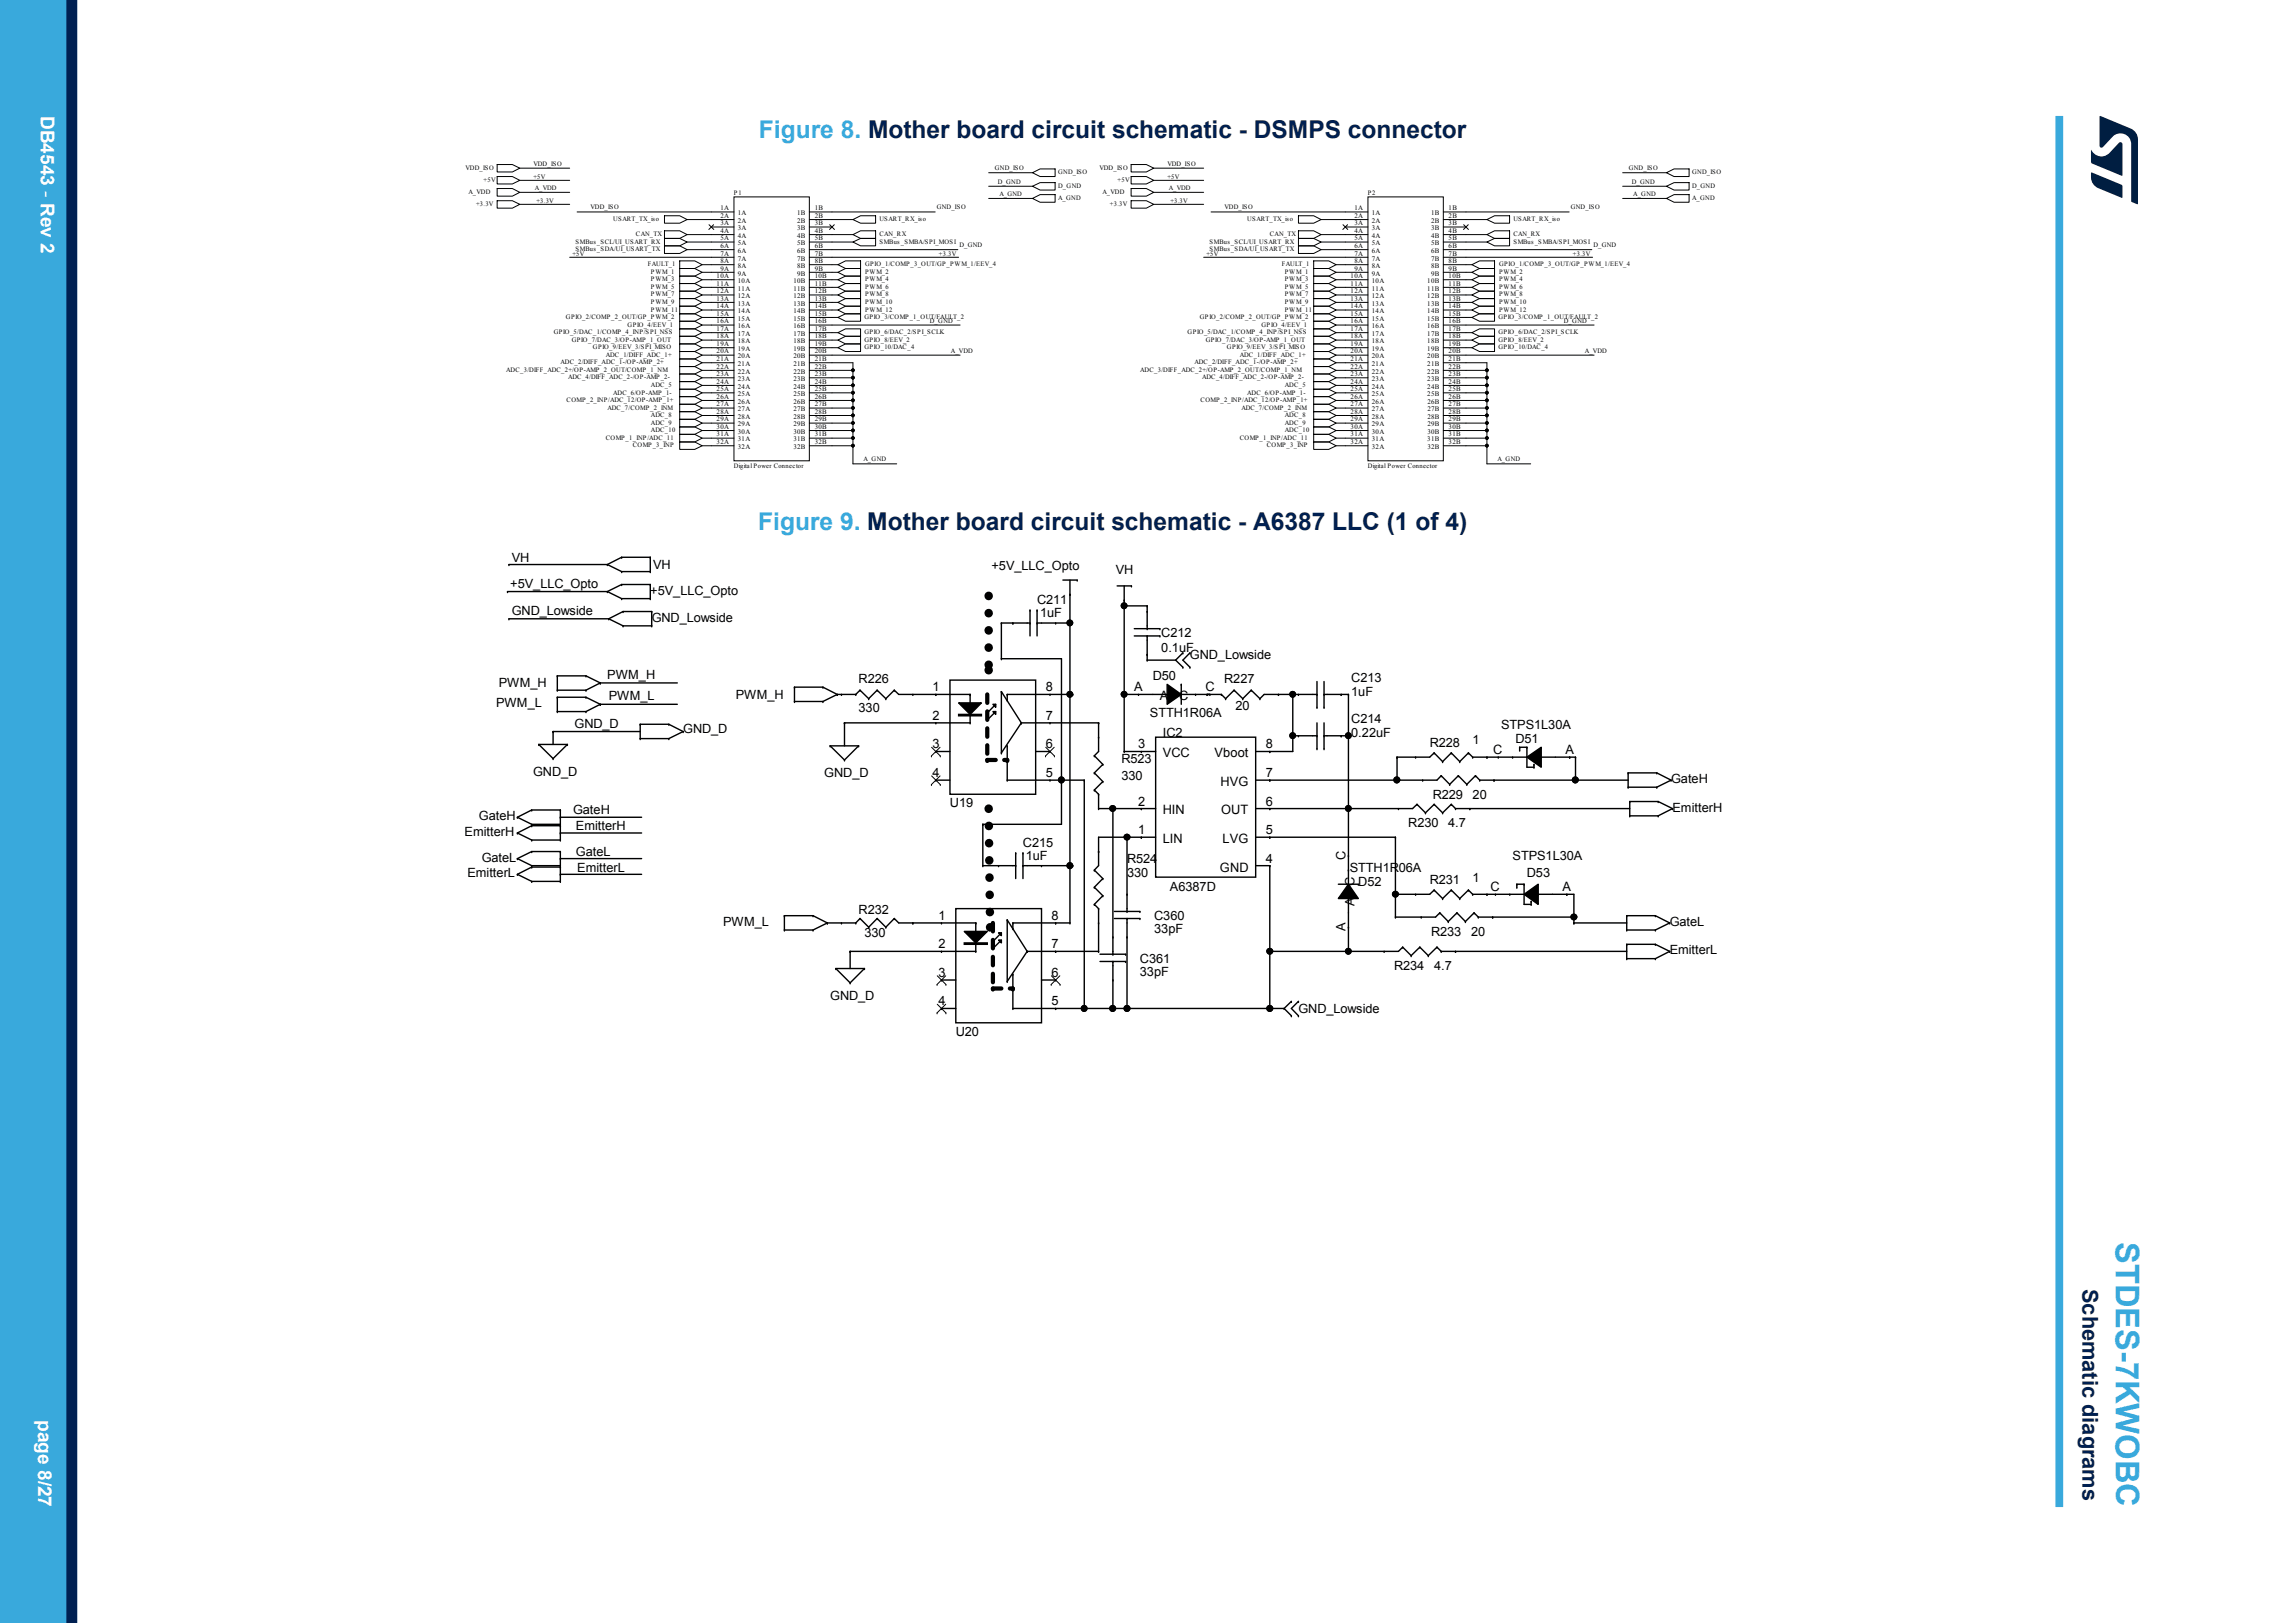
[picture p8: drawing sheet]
<svg xmlns="http://www.w3.org/2000/svg" width="297mm" height="210mm" viewBox="0 0 297 210" stroke-linecap="round" stroke-linejoin="round" font-family="sans-serif">
<defs><g id="words">
<text font-size="4.2" fill="#39a9dc" x="273.8" y="160.7" transform="rotate(90 273.8 160.7)">STDES-7KWOBC</text>
<g font-size="3.2" fill="#39a9dc">
<text x="98.2" y="17.8">Figure 8. Mother board circuit schematic - DSMPS connector</text>
<text x="98.1" y="68.5">Figure 9. Mother board circuit schematic - A6387 LLC (1 of 4)</text>
</g>
<text font-size="2.8" fill="#002052" x="269.5" y="166.8" transform="rotate(90 269.5 166.8)">Schematic diagrams</text>
<g font-size="2.5" fill="#fff">
<text x="5.3" y="15" transform="rotate(90 5.3 15)">DB4543 - Rev 2</text>
<text x="5" y="183.7" transform="rotate(90 5 183.7)">page 8/27</text>
</g>
<g font-size="1.7">
<text x="120.7" y="89.5">1</text>
<text x="135.3" y="89.5">8</text>
<text x="146.8" y="89.5">A</text>
<text x="156" y="89.5">C</text>
<text x="120.7" y="93.1">2</text>
<text x="135.3" y="93.1">7</text>
<text x="150.1" y="90.6">A</text>
<text x="152.6" y="90.6">C</text>
<text x="120.7" y="96.8">3</text>
<text x="120.7" y="100.6">4</text>
<text x="135.3" y="96.8">6</text>
<text x="135.3" y="100.6">5</text>
<text x="147.3" y="96.8">3</text>
<text x="150.5" y="98">VCC</text>
<text x="157.2" y="98">Vboot</text>
<text x="158" y="101.7">HVG</text>
<text x="163.8" y="96.8">8</text>
<text x="163.8" y="100.6">7</text>
<text x="193.2" y="97.6">C</text>
<text x="202.6" y="97.6">A</text>
<text x="147.3" y="107.9">1</text>
<text x="147.3" y="104.2">2</text>
<text x="150.5" y="105.4">HIN</text>
<text x="158" y="105.4">OUT</text>
<text x="163.8" y="107.9">5</text>
<text x="163.8" y="104.2">6</text>
<text x="150.5" y="109.1">LIN</text>
<text x="157.9" y="112.8">GND</text>
<text x="158.2" y="109.1">LVG</text>
<text x="163.8" y="111.6">4</text>
<text x="174.1" y="111.3" transform="rotate(-90 174.1 111.3)">C</text>
<text x="121.4" y="119">1</text>
<text x="136.1" y="119">8</text>
<text x="175.3" y="117.2" transform="rotate(-90 175.3 117.2)">A</text>
<text x="175.3" y="114.7" transform="rotate(-90 175.3 114.7)">C</text>
<text x="192.9" y="115.3">C</text>
<text x="202.2" y="115.3">A</text>
<text x="121.4" y="122.7">2</text>
<text x="136.1" y="122.7">7</text>
<text x="174.1" y="120.5" transform="rotate(-90 174.1 120.5)">A</text>
<text x="121.4" y="126.4">3</text>
<text x="121.4" y="130.1">4</text>
<text x="136.1" y="126.4">6</text>
<text x="136.1" y="130.1">5</text>
</g>
<g font-size="1.6">
<text x="66" y="76">+5V_LLC_Opto</text>
<text x="66.2" y="72.7">VH</text>
<text x="84.2" y="76.9">+5V_LLC_Opto</text>
<text x="84.5" y="73.6">VH</text>
<text x="128.3" y="73.8">+5V_LLC_Opto</text>
<text x="144.4" y="74.3">VH</text>
<text x="66.2" y="79.6">GND_Lowside</text>
<text x="84.3" y="80.4">GND_Lowside</text>
<text x="134.2" y="78.2">C211</text>
<text x="134.6" y="79.9">1uF</text>
<text x="150.3" y="82.5">C212</text>
<text x="64.6" y="88.9">PWM_H</text>
<text x="78.6" y="87.9">PWM_H</text>
<text x="111.1" y="88.4">R226</text>
<text x="149.2" y="88">D50</text>
<text x="150.3" y="84.3">0.1uF</text>
<text x="154" y="85.2">GND_Lowside</text>
<text x="158.4" y="88.4">R227</text>
<text x="174.9" y="88.2">C213</text>
<text x="64.2" y="91.5">PWM_L</text>
<text x="74.3" y="94.2">GND_D</text>
<text x="78.8" y="90.6">PWM_L</text>
<text x="88.4" y="94.8">GND_D</text>
<text x="95.2" y="90.4">PWM_H</text>
<text x="111.1" y="92.1">330</text>
<text x="148.8" y="92.8">STTH1R06A</text>
<text x="150.5" y="95.4">IC2</text>
<text x="159.9" y="91.9">20</text>
<text x="174.9" y="93.6">C214</text>
<text x="174.9" y="95.4">0.22uF</text>
<text x="174.9" y="90">1uF</text>
<text x="194.3" y="94.3">STPS1L30A</text>
<text x="69" y="100.4">GND_D</text>
<text x="106.7" y="100.6">GND_D</text>
<text x="145.1" y="98.7">R523</text>
<text x="145.1" y="100.9">330</text>
<text x="185" y="96.7">R228</text>
<text x="190.6" y="96.3">1</text>
<text x="196.1" y="96.1">D51</text>
<text x="216.3" y="101.3">GateH</text>
<text x="62" y="106.1">GateH</text>
<text x="74.2" y="105.4">GateH</text>
<text x="74.5" y="107.4">EmitterH</text>
<text x="122.9" y="104.4">U19</text>
<text x="182.3" y="107">R230</text>
<text x="185.4" y="103.3">R229</text>
<text x="187.4" y="107">4.7</text>
<text x="190.6" y="103.3">20</text>
<text x="216.4" y="105">EmitterH</text>
<text x="60.1" y="108.1">EmitterH</text>
<text x="60.5" y="113.5">EmitterL</text>
<text x="62.3" y="111.5">GateL</text>
<text x="74.5" y="110.7">GateL</text>
<text x="74.7" y="112.8">EmitterL</text>
<text x="132.4" y="109.6">C215</text>
<text x="132.7" y="111.3">1uF</text>
<text x="145.8" y="111.7">R524</text>
<text x="145.8" y="113.5">330</text>
<text x="174.7" y="112.8">STTH1R06A</text>
<text x="195.7" y="111.3">STPS1L30A</text>
<text x="197.6" y="113.5">D53</text>
<text x="93.6" y="119.8">PWM_L</text>
<text x="111.1" y="118.3">R232</text>
<text x="149.4" y="119.1">C360</text>
<text x="151.4" y="115.3">A6387D</text>
<text x="175.8" y="114.6">D52</text>
<text x="185" y="114.4">R231</text>
<text x="190.6" y="114.1">1</text>
<text x="216.1" y="119.8">GateL</text>
<text x="111.9" y="121.3">330</text>
<text x="147.5" y="124.6">C361</text>
<text x="149.4" y="120.7">33pF</text>
<text x="180.4" y="125.5">R234</text>
<text x="185.2" y="121.1">R233</text>
<text x="185.6" y="125.5">4.7</text>
<text x="190.4" y="121.1">20</text>
<text x="216.1" y="123.5">EmitterL</text>
<text x="107.4" y="129.4">GND_D</text>
<text x="147.5" y="126.3">33pF</text>
<text x="168" y="131.1">GND_Lowside</text>
<text x="123.7" y="134">U20</text>
</g>
<g font-size=".9">
<text x="60.2" y="22">VDD_ISO</text>
<text x="62.6" y="23.5">+5V</text>
<text x="69" y="21.4">VDD_ISO</text>
<text x="69" y="23.1">+5V</text>
<text x="128.7" y="22">GND_ISO</text>
<text x="129.1" y="23.8">D_GND</text>
<text x="136.9" y="22.5">GND_ISO</text>
<text x="142.3" y="22">VDD_ISO</text>
<text x="144.6" y="23.5">+5V</text>
<text x="151.1" y="21.4">VDD_ISO</text>
<text x="151.1" y="23.1">+5V</text>
<text x="210.8" y="22">GND_ISO</text>
<text x="211.2" y="23.8">D_GND</text>
<text x="219" y="22.5">GND_ISO</text>
<text x="60.6" y="25.1">A_VDD</text>
<text x="61.6" y="26.7">+3.3V</text>
<text x="69.2" y="24.6">A_VDD</text>
<text x="69.4" y="26.2">+3.3V</text>
<text x="76.4" y="27.1">VDD_ISO</text>
<text x="79.4" y="28.6">USART_TX_iso</text>
<text x="93.2" y="28.2">2A</text>
<text x="93.2" y="27.2">1A</text>
<text x="93.2" y="29.1">3A</text>
<text x="95" y="25.2">P1</text>
<text x="95.5" y="28.8">2A</text>
<text x="95.5" y="27.8">1A</text>
<text x="95.5" y="29.8">3A</text>
<text x="103.2" y="27.8">1B</text>
<text x="103.2" y="28.8">2B</text>
<text x="103.2" y="29.8">3B</text>
<text x="105.4" y="29.1">3B</text>
<text x="105.4" y="28.2">2B</text>
<text x="105.4" y="27.2">1B</text>
<text x="113.8" y="28.6">USART_RX_iso</text>
<text x="121.2" y="27.1">GND_ISO</text>
<text x="129.3" y="25.4">A_GND</text>
<text x="136.9" y="24.3">D_GND</text>
<text x="136.9" y="25.9">A_GND</text>
<text x="142.7" y="25.1">A_VDD</text>
<text x="143.6" y="26.7">+3.3V</text>
<text x="151.3" y="24.6">A_VDD</text>
<text x="151.5" y="26.2">+3.3V</text>
<text x="158.5" y="27.1">VDD_ISO</text>
<text x="161.4" y="28.6">USART_TX_iso</text>
<text x="175.3" y="28.2">2A</text>
<text x="175.3" y="27.2">1A</text>
<text x="175.3" y="29.1">3A</text>
<text x="177" y="25.2">P2</text>
<text x="177.5" y="28.8">2A</text>
<text x="177.5" y="27.8">1A</text>
<text x="177.5" y="29.8">3A</text>
<text x="185.2" y="27.8">1B</text>
<text x="185.2" y="28.8">2B</text>
<text x="185.2" y="29.8">3B</text>
<text x="187.5" y="29.1">3B</text>
<text x="187.5" y="28.2">2B</text>
<text x="187.5" y="27.2">1B</text>
<text x="195.8" y="28.6">USART_RX_iso</text>
<text x="203.3" y="27.1">GND_ISO</text>
<text x="211.4" y="25.4">A_GND</text>
<text x="219" y="24.3">D_GND</text>
<text x="219" y="25.9">A_GND</text>
<text x="74.1" y="33.1">+5V</text>
<text x="74.5" y="31.5">SMBus_SCL/UI_USART_RX</text>
<text x="74.5" y="32.5">SMBus_SDA/UI_USART_TX</text>
<text x="82.3" y="30.6">CAN_TX</text>
<text x="83.8" y="34.4">FAULT_1</text>
<text x="84.2" y="35.4">PWM_1</text>
<text x="92.7" y="36">10A</text>
<text x="93.2" y="30.1">4A</text>
<text x="93.2" y="32.1">6A</text>
<text x="93.2" y="34">8A</text>
<text x="93.2" y="35">9A</text>
<text x="93.2" y="33.1">7A</text>
<text x="93.2" y="31.1">5A</text>
<text x="95.5" y="30.8">4A</text>
<text x="95.5" y="32.7">6A</text>
<text x="95.5" y="34.7">8A</text>
<text x="95.5" y="33.7">7A</text>
<text x="95.5" y="31.7">5A</text>
<text x="95.5" y="35.7">9A</text>
<text x="103.2" y="30.8">4B</text>
<text x="103.2" y="32.7">6B</text>
<text x="103.2" y="34.7">8B</text>
<text x="103.2" y="35.7">9B</text>
<text x="103.2" y="31.7">5B</text>
<text x="103.2" y="33.7">7B</text>
<text x="105.4" y="31.1">5B</text>
<text x="105.4" y="36">10B</text>
<text x="105.4" y="30.1">4B</text>
<text x="105.4" y="32.1">6B</text>
<text x="105.4" y="33.1">7B</text>
<text x="105.4" y="34">8B</text>
<text x="105.4" y="35">9B</text>
<text x="112" y="34.4">GPIO_1/COMP_3_OUT/GP_PWM_1/EEV_4</text>
<text x="112" y="35.4">PWM_2</text>
<text x="113.8" y="30.6">CAN_RX</text>
<text x="113.8" y="31.5">SMBus_SMBA/SPI_MOSI</text>
<text x="121.5" y="33.1">+3.3V</text>
<text x="124.2" y="32">D_GND</text>
<text x="156.1" y="33.1">+5V</text>
<text x="156.5" y="31.5">SMBus_SCL/UI_USART_RX</text>
<text x="156.5" y="32.5">SMBus_SDA/UI_USART_TX</text>
<text x="164.3" y="30.6">CAN_TX</text>
<text x="165.9" y="34.4">FAULT_1</text>
<text x="166.3" y="35.4">PWM_1</text>
<text x="174.8" y="36">10A</text>
<text x="175.3" y="30.1">4A</text>
<text x="175.3" y="32.1">6A</text>
<text x="175.3" y="34">8A</text>
<text x="175.3" y="35">9A</text>
<text x="175.3" y="31.1">5A</text>
<text x="175.3" y="33.1">7A</text>
<text x="177.5" y="30.8">4A</text>
<text x="177.5" y="32.7">6A</text>
<text x="177.5" y="34.7">8A</text>
<text x="177.5" y="31.7">5A</text>
<text x="177.5" y="35.7">9A</text>
<text x="177.5" y="33.7">7A</text>
<text x="185.2" y="30.8">4B</text>
<text x="185.2" y="32.7">6B</text>
<text x="185.2" y="34.7">8B</text>
<text x="185.2" y="35.7">9B</text>
<text x="185.2" y="31.7">5B</text>
<text x="185.2" y="33.7">7B</text>
<text x="187.5" y="31.1">5B</text>
<text x="187.5" y="30.1">4B</text>
<text x="187.5" y="32.1">6B</text>
<text x="187.5" y="33.1">7B</text>
<text x="187.5" y="34">8B</text>
<text x="187.5" y="35">9B</text>
<text x="187.5" y="36">10B</text>
<text x="194" y="34.4">GPIO_1/COMP_3_OUT/GP_PWM_1/EEV_4</text>
<text x="194" y="35.4">PWM_2</text>
<text x="195.8" y="30.6">CAN_RX</text>
<text x="195.8" y="31.5">SMBus_SMBA/SPI_MOSI</text>
<text x="203.6" y="33.1">+3.3V</text>
<text x="206.2" y="32">D_GND</text>
<text x="73.2" y="41.3">GPIO_2/COMP_2_OUT/GP_PWM_2</text>
<text x="84.2" y="36.4">PWM_3</text>
<text x="84.2" y="37.4">PWM_5</text>
<text x="84.2" y="38.4">PWM_7</text>
<text x="84.2" y="39.3">PWM_9</text>
<text x="84.2" y="40.3">PWM_11</text>
<text x="92.7" y="37">11A</text>
<text x="92.7" y="37.9">12A</text>
<text x="92.7" y="38.9">13A</text>
<text x="92.7" y="39.9">14A</text>
<text x="92.7" y="40.9">15A</text>
<text x="92.7" y="41.8">16A</text>
<text x="95.5" y="41.5">15A</text>
<text x="95.5" y="36.6">10A</text>
<text x="95.5" y="37.6">11A</text>
<text x="95.5" y="38.6">12A</text>
<text x="95.5" y="39.5">13A</text>
<text x="95.5" y="40.5">14A</text>
<text x="102.7" y="37.6">11B</text>
<text x="102.7" y="38.6">12B</text>
<text x="102.7" y="39.5">13B</text>
<text x="102.7" y="40.5">14B</text>
<text x="102.7" y="41.5">15B</text>
<text x="102.7" y="36.6">10B</text>
<text x="105.4" y="37">11B</text>
<text x="105.4" y="37.9">12B</text>
<text x="105.4" y="38.9">13B</text>
<text x="105.4" y="39.9">14B</text>
<text x="105.4" y="40.9">15B</text>
<text x="105.4" y="41.8">16B</text>
<text x="111.9" y="41.3">GPIO_3/COMP_1_OUT/FAULT_2</text>
<text x="112" y="36.4">PWM_4</text>
<text x="112" y="37.4">PWM_6</text>
<text x="112" y="38.4">PWM_8</text>
<text x="112" y="39.3">PWM_10</text>
<text x="112" y="40.3">PWM_12</text>
<text x="120.3" y="41.7">D_GND</text>
<text x="155.3" y="41.3">GPIO_2/COMP_2_OUT/GP_PWM_2</text>
<text x="166.3" y="36.4">PWM_3</text>
<text x="166.3" y="37.4">PWM_5</text>
<text x="166.3" y="38.4">PWM_7</text>
<text x="166.3" y="39.3">PWM_9</text>
<text x="166.3" y="40.3">PWM_11</text>
<text x="174.8" y="37">11A</text>
<text x="174.8" y="37.9">12A</text>
<text x="174.8" y="38.9">13A</text>
<text x="174.8" y="39.9">14A</text>
<text x="174.8" y="40.9">15A</text>
<text x="174.8" y="41.8">16A</text>
<text x="177.5" y="36.6">10A</text>
<text x="177.5" y="37.6">11A</text>
<text x="177.5" y="38.6">12A</text>
<text x="177.5" y="39.5">13A</text>
<text x="177.5" y="40.5">14A</text>
<text x="177.5" y="41.5">15A</text>
<text x="184.7" y="36.6">10B</text>
<text x="184.7" y="37.6">11B</text>
<text x="184.7" y="38.6">12B</text>
<text x="184.7" y="39.5">13B</text>
<text x="184.7" y="40.5">14B</text>
<text x="184.7" y="41.5">15B</text>
<text x="187.5" y="37">11B</text>
<text x="187.5" y="37.9">12B</text>
<text x="187.5" y="38.9">13B</text>
<text x="187.5" y="39.9">14B</text>
<text x="187.5" y="40.9">15B</text>
<text x="187.5" y="41.8">16B</text>
<text x="193.9" y="41.3">GPIO_3/COMP_1_OUT/FAULT_2</text>
<text x="194" y="39.3">PWM_10</text>
<text x="194" y="40.3">PWM_12</text>
<text x="194" y="36.4">PWM_4</text>
<text x="194" y="37.4">PWM_6</text>
<text x="194" y="38.4">PWM_8</text>
<text x="202.4" y="41.7">D_GND</text>
<text x="71.7" y="43.2">GPIO_5/DAC_1/COMP_4_INP/SPI_NSS</text>
<text x="72.5" y="47.1">ADC_2/DIFF_ADC_1-/OP-AMP_2+</text>
<text x="74" y="44.2">GPIO_7/DAC_3/OP-AMP_1_OUT</text>
<text x="76.7" y="45.2">GPIO_9/EEV_3/SPI_MISO</text>
<text x="78.4" y="46.2">ADC_1/DIFF_ADC_1+</text>
<text x="81.2" y="42.3">GPIO_4/EEV_1</text>
<text x="92.7" y="47.7">22A</text>
<text x="92.7" y="43.8">18A</text>
<text x="92.7" y="44.8">19A</text>
<text x="92.7" y="45.7">20A</text>
<text x="92.7" y="46.7">21A</text>
<text x="92.7" y="42.8">17A</text>
<text x="95.5" y="46.4">20A</text>
<text x="95.5" y="47.4">21A</text>
<text x="95.5" y="42.5">16A</text>
<text x="95.5" y="43.5">17A</text>
<text x="95.5" y="44.4">18A</text>
<text x="95.5" y="45.4">19A</text>
<text x="102.7" y="46.4">20B</text>
<text x="102.7" y="47.4">21B</text>
<text x="102.7" y="42.5">16B</text>
<text x="102.7" y="43.5">17B</text>
<text x="102.7" y="44.4">18B</text>
<text x="102.7" y="45.4">19B</text>
<text x="105.4" y="46.7">21B</text>
<text x="105.4" y="47.7">22B</text>
<text x="105.4" y="42.8">17B</text>
<text x="105.4" y="43.8">18B</text>
<text x="105.4" y="44.8">19B</text>
<text x="105.4" y="45.7">20B</text>
<text x="111.9" y="43.2">GPIO_6/DAC_2/SPI_SCLK</text>
<text x="111.9" y="45.2">GPIO_10/DAC_4</text>
<text x="111.9" y="44.2">GPIO_8/EEV_2</text>
<text x="123.1" y="45.6">A_VDD</text>
<text x="153.7" y="43.2">GPIO_5/DAC_1/COMP_4_INP/SPI_NSS</text>
<text x="154.6" y="47.1">ADC_2/DIFF_ADC_1-/OP-AMP_2+</text>
<text x="156" y="44.2">GPIO_7/DAC_3/OP-AMP_1_OUT</text>
<text x="158.8" y="45.2">GPIO_9/EEV_3/SPI_MISO</text>
<text x="160.4" y="46.2">ADC_1/DIFF_ADC_1+</text>
<text x="163.3" y="42.3">GPIO_4/EEV_1</text>
<text x="174.8" y="42.8">17A</text>
<text x="174.8" y="43.8">18A</text>
<text x="174.8" y="44.8">19A</text>
<text x="174.8" y="45.7">20A</text>
<text x="174.8" y="46.7">21A</text>
<text x="174.8" y="47.7">22A</text>
<text x="177.5" y="42.5">16A</text>
<text x="177.5" y="43.5">17A</text>
<text x="177.5" y="44.4">18A</text>
<text x="177.5" y="45.4">19A</text>
<text x="177.5" y="46.4">20A</text>
<text x="177.5" y="47.4">21A</text>
<text x="184.7" y="42.5">16B</text>
<text x="184.7" y="43.5">17B</text>
<text x="184.7" y="44.4">18B</text>
<text x="184.7" y="45.4">19B</text>
<text x="184.7" y="46.4">20B</text>
<text x="184.7" y="47.4">21B</text>
<text x="187.5" y="42.8">17B</text>
<text x="187.5" y="43.8">18B</text>
<text x="187.5" y="44.8">19B</text>
<text x="187.5" y="45.7">20B</text>
<text x="187.5" y="46.7">21B</text>
<text x="187.5" y="47.7">22B</text>
<text x="193.9" y="43.2">GPIO_6/DAC_2/SPI_SCLK</text>
<text x="193.9" y="45.2">GPIO_10/DAC_4</text>
<text x="193.9" y="44.2">GPIO_8/EEV_2</text>
<text x="205.1" y="45.6">A_VDD</text>
<text x="65.5" y="48.1">ADC_3/DIFF_ADC_2+/OP-AMP_2_OUT/COMP_1_NM</text>
<text x="73.3" y="52">COMP_2_INP/ADC_12/OP-AMP_1+</text>
<text x="73.5" y="49.1">ADC_4/DIFF_ADC_2-/OP-AMP_2-</text>
<text x="78.6" y="53">ADC_7/COMP_2_INM</text>
<text x="79.4" y="51.1">ADC_6/OP-AMP_1-</text>
<text x="84.2" y="54">ADC_8</text>
<text x="84.2" y="50.1">ADC_5</text>
<text x="92.7" y="51.6">26A</text>
<text x="92.7" y="52.6">27A</text>
<text x="92.7" y="53.5">28A</text>
<text x="92.7" y="48.7">23A</text>
<text x="92.7" y="49.6">24A</text>
<text x="92.7" y="50.6">25A</text>
<text x="95.5" y="53.2">27A</text>
<text x="95.5" y="50.3">24A</text>
<text x="95.5" y="51.2">25A</text>
<text x="95.5" y="52.2">26A</text>
<text x="95.5" y="48.3">22A</text>
<text x="95.5" y="49.3">23A</text>
<text x="102.7" y="50.3">24B</text>
<text x="102.7" y="51.2">25B</text>
<text x="102.7" y="48.3">22B</text>
<text x="102.7" y="49.3">23B</text>
<text x="102.7" y="52.2">26B</text>
<text x="102.7" y="53.2">27B</text>
<text x="105.4" y="50.6">25B</text>
<text x="105.4" y="51.6">26B</text>
<text x="105.4" y="52.6">27B</text>
<text x="105.4" y="53.5">28B</text>
<text x="105.4" y="48.7">23B</text>
<text x="105.4" y="49.6">24B</text>
<text x="147.6" y="48.1">ADC_3/DIFF_ADC_2+/OP-AMP_2_OUT/COMP_1_NM</text>
<text x="155.4" y="52">COMP_2_INP/ADC_12/OP-AMP_1+</text>
<text x="155.6" y="49.1">ADC_4/DIFF_ADC_2-/OP-AMP_2-</text>
<text x="160.6" y="53">ADC_7/COMP_2_INM</text>
<text x="161.4" y="51.1">ADC_6/OP-AMP_1-</text>
<text x="166.3" y="54">ADC_8</text>
<text x="166.3" y="50.1">ADC_5</text>
<text x="174.8" y="48.7">23A</text>
<text x="174.8" y="49.6">24A</text>
<text x="174.8" y="50.6">25A</text>
<text x="174.8" y="51.6">26A</text>
<text x="174.8" y="52.6">27A</text>
<text x="174.8" y="53.5">28A</text>
<text x="177.5" y="53.2">27A</text>
<text x="177.5" y="48.3">22A</text>
<text x="177.5" y="49.3">23A</text>
<text x="177.5" y="50.3">24A</text>
<text x="177.5" y="51.2">25A</text>
<text x="177.5" y="52.2">26A</text>
<text x="184.7" y="48.3">22B</text>
<text x="184.7" y="49.3">23B</text>
<text x="184.7" y="50.3">24B</text>
<text x="184.7" y="51.2">25B</text>
<text x="184.7" y="52.2">26B</text>
<text x="184.7" y="53.2">27B</text>
<text x="187.5" y="48.7">23B</text>
<text x="187.5" y="49.6">24B</text>
<text x="187.5" y="50.6">25B</text>
<text x="187.5" y="51.6">26B</text>
<text x="187.5" y="52.6">27B</text>
<text x="187.5" y="53.5">28B</text>
<text x="78.4" y="56.9">COMP_1_INP/ADC_11</text>
<text x="81.9" y="57.9">COMP_3_INP</text>
<text x="84.2" y="54.9">ADC_9</text>
<text x="84.2" y="55.9">ADC_10</text>
<text x="92.7" y="54.5">29A</text>
<text x="92.7" y="55.5">30A</text>
<text x="92.7" y="57.5">32A</text>
<text x="92.7" y="56.5">31A</text>
<text x="95.5" y="54.2">28A</text>
<text x="95.5" y="55.2">29A</text>
<text x="95.5" y="56.1">30A</text>
<text x="95.5" y="58.1">32A</text>
<text x="95.5" y="57.1">31A</text>
<text x="102.7" y="57.1">31B</text>
<text x="102.7" y="55.2">29B</text>
<text x="102.7" y="54.2">28B</text>
<text x="102.7" y="56.1">30B</text>
<text x="102.7" y="58.1">32B</text>
<text x="105.4" y="54.5">29B</text>
<text x="105.4" y="55.5">30B</text>
<text x="105.4" y="56.5">31B</text>
<text x="105.4" y="57.5">32B</text>
<text x="111.8" y="59.7">A_GND</text>
<text x="160.4" y="56.9">COMP_1_INP/ADC_11</text>
<text x="163.9" y="57.9">COMP_3_INP</text>
<text x="166.3" y="54.9">ADC_9</text>
<text x="166.3" y="55.9">ADC_10</text>
<text x="174.8" y="54.5">29A</text>
<text x="174.8" y="55.5">30A</text>
<text x="174.8" y="57.5">32A</text>
<text x="174.8" y="56.5">31A</text>
<text x="177.5" y="54.2">28A</text>
<text x="177.5" y="55.2">29A</text>
<text x="177.5" y="56.1">30A</text>
<text x="177.5" y="58.1">32A</text>
<text x="177.5" y="57.1">31A</text>
<text x="184.7" y="57.1">31B</text>
<text x="184.7" y="55.2">29B</text>
<text x="184.7" y="54.2">28B</text>
<text x="184.7" y="56.1">30B</text>
<text x="184.7" y="58.1">32B</text>
<text x="187.5" y="54.5">29B</text>
<text x="187.5" y="55.5">30B</text>
<text x="187.5" y="56.5">31B</text>
<text x="187.5" y="57.5">32B</text>
<text x="193.8" y="59.7">A_GND</text>
<text x="95" y="60.5">Digital Power Connector</text>
<text x="177" y="60.5">Digital Power Connector</text>
</g>
</g></defs>
<g fill="none" stroke="#000" stroke-width=".13">
<path d="M64.3 21.3h2l1 .5-1 .5h-2zM64.3 22.8h2l1 .5-1 .5h-2zM64.3 24.4h2l1 .5-1 .5h-2zM64.3 26h2l1 .4-1 .5h-2zM67.3 21.8h6.4M67.3 23.3h6.4M67.3 24.9h6.4M67.3 26.4h6.4M73.7 33.3h21.3M74.7 27.4h20.3M86 27.9h2l.9 .5-.9 .5h-2zM86 29.9h2l.9 .5-.9 .4h-2z"/>
<path d="M86 30.8h2l.9 .5-.9 .5h-2zM86 31.8h2l.9 .5-.9 .5h-2zM88 33.8h1.9l1 .4-1 .5h-1.9zM88 34.7h1.9l1 .5-1 .5h-1.9zM88 35.7h1.9l1 .5-1 .5h-1.9zM88 36.7h1.9l1 .5-1 .5h-1.9zM88 37.7h1.9l1 .5-1 .4h-1.9zM88 38.6h1.9l1 .5-1 .5h-1.9zM88 39.6h1.9l1 .5-1 .5h-1.9zM88.9 28.4h6.1M88.9 30.4h6.1M88.9 31.3h6.1"/>
<path d="M88.9 32.3h6.1M90.9 34.2h4.1M90.9 35.2h4.1M90.9 36.2h4.1M90.9 37.2h4.1M90.9 38.2h4.1M90.9 39.1h4.1M91.8 29.1l.6 .6M92.1 29.4h2.9M92.3 29.1l-.6 .6M95 25.5h9.7v34.1h-9.7zM104.7 27.4h16.3"/>
<path d="M104.7 28.4h5.7M104.7 29.4h3M104.7 30.4h5.7M104.7 31.3h5.7M104.7 32.3h19.3M104.7 33.3h19.4M104.7 34.2h3.7M104.7 35.2h3.7M104.7 36.2h3.7M104.7 37.2h3.7M104.7 38.2h3.7M104.7 39.1h3.7"/>
<path d="M107.4 29.1l.6 .6M108 29.1l-.6 .6M108.4 34.2l1-.4h2v.9h-2zM108.4 35.2l1-.5h2v1h-2zM108.4 36.2l1-.5h2v1h-2zM108.4 37.2l1-.5h2v1h-2zM108.4 38.2l1-.5h2v.9h-2zM108.4 39.1l1-.5h2v1h-2zM110.4 28.4l1-.5h1.9v1h-1.9zM110.4 30.4l1-.5h1.9v.9h-1.9zM110.4 31.3l1-.5h1.9v1h-1.9zM127.9 22.3h5.7"/>
<path d="M127.9 24.1h5.7M127.9 25.7h5.7M133.6 22.3l1-.4h1.9v.9h-1.9zM133.6 24.1l1-.5h1.9v1h-1.9zM133.6 25.7l1-.5h1.9v1h-1.9zM146.4 21.3h2l.9 .5-.9 .5h-2zM146.4 22.8h2l.9 .5-.9 .5h-2zM146.4 24.4h2l.9 .5-.9 .5h-2zM146.4 26h2l.9 .4-.9 .5h-2zM149.3 21.8h6.5M149.3 23.3h6.5M149.3 24.9h6.5"/>
<path d="M149.3 26.4h6.5M155.8 33.3h21.2M156.7 27.4h20.3M168 27.9h2l1 .5-1 .5h-2zM168 29.9h2l1 .5-1 .4h-2zM168 30.8h2l1 .5-1 .5h-2zM168 31.8h2l1 .5-1 .5h-2zM170 33.8h2l.9 .4-.9 .5h-2zM170 34.7h2l.9 .5-.9 .5h-2zM170 35.7h2l.9 .5-.9 .5h-2zM170 36.7h2l.9 .5-.9 .5h-2zM170 37.7h2l.9 .5-.9 .4h-2z"/>
<path d="M170 38.6h2l.9 .5-.9 .5h-2zM170 39.6h2l.9 .5-.9 .5h-2zM171 28.4h6M171 30.4h6M171 31.3h6M171 32.3h6M172.9 34.2h4.1M172.9 35.2h4.1M172.9 36.2h4.1M172.9 37.2h4.1M172.9 38.2h4.1M172.9 39.1h4.1"/>
<path d="M173.8 29.1l.6 .6M174.1 29.4h2.9M174.4 29.1l-.6 .6M177 25.5h9.8v34.1h-9.8zM186.8 27.4h16.3M186.8 28.4h5.6M186.8 29.4h2.9M186.8 30.4h5.6M186.8 31.3h5.6M186.8 32.3h19.2M186.8 33.3h19.3M186.8 34.2h3.7"/>
<path d="M186.8 35.2h3.7M186.8 36.2h3.7M186.8 37.2h3.7M186.8 38.2h3.7M186.8 39.1h3.7M189.4 29.1l.6 .6M190 29.1l-.6 .6M190.5 34.2l1-.4h1.9v.9h-1.9zM190.5 35.2l1-.5h1.9v1h-1.9zM190.5 36.2l1-.5h1.9v1h-1.9zM190.5 37.2l1-.5h1.9v1h-1.9zM190.5 38.2l1-.5h1.9v.9h-1.9z"/>
<path d="M190.5 39.1l1-.5h1.9v1h-1.9zM192.4 28.4l1-.5h2v1h-2zM192.4 30.4l1-.5h2v.9h-2zM192.4 31.3l1-.5h2v1h-2zM210 22.3h5.7M210 24.1h5.7M210 25.7h5.7M215.7 22.3l.9-.4h2v.9h-2zM215.7 24.1l.9-.5h2v1h-2zM215.7 25.7l.9-.5h2v1h-2zM88 40.6h1.9l1 .5-1 .5h-1.9zM88 41.6h1.9l1 .5-1 .5h-1.9z"/>
<path d="M88 42.6h1.9l1 .4-1 .5h-1.9zM88 43.5h1.9l1 .5-1 .5h-1.9zM88 44.5h1.9l1 .5-1 .5h-1.9zM88 45.5h1.9l1 .5-1 .4h-1.9zM88 46.4h1.9l1 .5-1 .5h-1.9zM88 47.4h1.9l1 .5-1 .5h-1.9zM88 48.4h1.9l1 .5-1 .5h-1.9zM88 49.4h1.9l1 .5-1 .5h-1.9zM88 50.4h1.9l1 .4-1 .5h-1.9zM88 51.3h1.9l1 .5-1 .5h-1.9zM88 52.3h1.9l1 .5-1 .5h-1.9zM88 53.3h1.9l1 .5-1 .5h-1.9z"/>
<path d="M88 54.3h1.9l1 .4-1 .5h-1.9zM88 55.2h1.9l1 .5-1 .5h-1.9zM88 56.2h1.9l1 .5-1 .5h-1.9zM88 57.2h1.9l1 .5-1 .4h-1.9zM90.9 40.1h4.1M90.9 41.1h4.1M90.9 42.1h4.1M90.9 43h4.1M90.9 44h4.1M90.9 45h4.1M90.9 46h4.1M90.9 46.9h4.1"/>
<path d="M90.9 47.9h4.1M90.9 48.9h4.1M90.9 49.9h4.1M90.9 50.8h4.1M90.9 51.8h4.1M90.9 52.8h4.1M90.9 53.8h4.1M90.9 54.7h4.1M90.9 55.7h4.1M90.9 57.7h4.1M90.9 56.7h4.1M104.7 40.1h3.7"/>
<path d="M104.7 41.1h3.7M104.7 42.1h19.6M104.7 43h3.7M104.7 44h3.7M104.7 45h3.7M104.7 46h19.6M104.7 46.9h5.7v1M104.7 47.9h5.7M104.7 48.9h5.7M104.7 49.9h5.7M104.7 50.8h5.7M104.7 51.8h5.7"/>
<path d="M104.7 54.7h5.7M104.7 52.8h5.7M104.7 53.8h5.7M104.7 55.7h5.7M104.7 56.7h5.7M104.7 57.7h5.7M108.4 40.1l1-.5h2v1h-2zM108.4 41.1l1-.5h2v1h-2zM108.4 43l1-.4h2v.9h-2zM108.4 44l1-.5h2v1h-2zM108.4 45l1-.5h2v1h-2zM110.3 47.8h.2v.2h-.2z"/>
<path d="M110.3 49.7h.2v.3h-.2zM110.3 48.7h.2v.3h-.2zM110.3 50.7h.2v.2h-.2zM110.3 51.7h.2v.2h-.2zM110.3 53.6h.2v.3h-.2zM110.3 52.7h.2v.2h-.2zM110.3 54.6h.2v.3h-.2zM110.3 55.6h.2v.2h-.2zM110.3 56.5h.2v.3h-.2zM110.3 57.5h.2v.3h-.2zM110.4 47.9v1M110.4 48.9v1"/>
<path d="M110.4 49.9v.9M110.4 50.8v1M110.4 51.8v1M110.4 52.8v1M110.4 53.8v.9M110.4 54.7v1M110.4 55.7v1M110.4 56.7v1M110.4 57.7v2.3h5.6M170 40.6h2l.9 .5-.9 .5h-2zM170 41.6h2l.9 .5-.9 .5h-2zM170 42.6h2l.9 .4-.9 .5h-2z"/>
<path d="M170 43.5h2l.9 .5-.9 .5h-2zM170 44.5h2l.9 .5-.9 .5h-2zM170 45.5h2l.9 .5-.9 .4h-2zM170 46.4h2l.9 .5-.9 .5h-2zM170 47.4h2l.9 .5-.9 .5h-2zM170 48.4h2l.9 .5-.9 .5h-2zM170 49.4h2l.9 .5-.9 .5h-2zM170 50.4h2l.9 .4-.9 .5h-2zM170 51.3h2l.9 .5-.9 .5h-2zM170 52.3h2l.9 .5-.9 .5h-2zM170 53.3h2l.9 .5-.9 .5h-2zM170 54.3h2l.9 .4-.9 .5h-2z"/>
<path d="M170 55.2h2l.9 .5-.9 .5h-2zM170 56.2h2l.9 .5-.9 .5h-2zM170 57.2h2l.9 .5-.9 .4h-2zM172.9 40.1h4.1M172.9 41.1h4.1M172.9 42.1h4.1M172.9 43h4.1M172.9 44h4.1M172.9 45h4.1M172.9 46h4.1M172.9 46.9h4.1M172.9 47.9h4.1"/>
<path d="M172.9 48.9h4.1M172.9 49.9h4.1M172.9 50.8h4.1M172.9 51.8h4.1M172.9 52.8h4.1M172.9 53.8h4.1M172.9 54.7h4.1M172.9 55.7h4.1M172.9 57.7h4.1M172.9 56.7h4.1M186.8 40.1h3.7M186.8 41.1h3.7"/>
<path d="M186.8 42.1h19.5M186.8 43h3.7M186.8 44h3.7M186.8 45h3.7M186.8 46h19.5M186.8 46.9h5.6v1M186.8 47.9h5.6M186.8 48.9h5.6M186.8 49.9h5.6M186.8 50.8h5.6M186.8 51.8h5.6M186.8 54.7h5.6"/>
<path d="M186.8 52.8h5.6M186.8 53.8h5.6M186.8 55.7h5.6M186.8 56.7h5.6M186.8 57.7h5.6M190.5 40.1l1-.5h1.9v1h-1.9zM190.5 41.1l1-.5h1.9v1h-1.9zM190.5 43l1-.4h1.9v.9h-1.9zM190.5 44l1-.5h1.9v1h-1.9zM190.5 45l1-.5h1.9v1h-1.9zM192.3 47.8h.2v.2h-.2zM192.3 49.7h.2v.3h-.2z"/>
<path d="M192.3 48.7h.2v.3h-.2zM192.3 50.7h.2v.2h-.2zM192.3 51.7h.2v.2h-.2zM192.3 53.6h.2v.3h-.2zM192.3 52.7h.2v.2h-.2zM192.3 54.6h.2v.3h-.2zM192.3 55.6h.2v.2h-.2zM192.3 56.5h.2v.3h-.2zM192.3 57.5h.2v.3h-.2zM192.4 47.9v1M192.4 48.9v1M192.4 49.9v.9"/>
<path d="M192.4 50.8v1M192.4 51.8v1M192.4 52.8v1M192.4 53.8v.9M192.4 54.7v1M192.4 55.7v1M192.4 56.7v1M192.4 57.7v2.3h5.7M120.5 97.8h.1M120.6 96.7l1.1 1.1M121.7 96.7l-1.2 1.1M121.7 97.8h.1"/>
<path d="M135.3 97.8h.1M135.3 96.7l1.2 1.1M136.4 96.7l-1.1 1.1M136.5 97.8h.1M120.5 101.5h.1M120.6 100.4l1.1 1.1M121.7 100.4l-1.2 1.1M121.7 101.5h.1M121.3 127.4h.1M121.3 131.1h.1M121.3 126.3l1.1 1.1M121.3 129.9l1.1 1.2"/>
<path d="M122.4 126.3l-1.1 1.1M122.4 129.9l-1.1 1.2M122.4 127.4h.1M122.4 131.1h.1M136 127.4h.1M136.1 126.3l1.1 1.1M137.2 126.3l-1.2 1.1M137.2 127.4h.1"/>
</g>
<g fill="#000">
<path d="M124.1 90.9h2.9l-1.5 1.5zM128.5 91.1h.4v.4zM128.5 92.1h.4v.3zM124.8 120.5h3l-1.5 1.5zM129.2 120.7h.4v.4zM129.2 121.6h.4v.4z"/>
<path d="M110.3 47.8h.2v.2h-.2z" fill-rule="evenodd"/>
<path d="M110.3 49.7h.2v.3h-.2z" fill-rule="evenodd"/>
<path d="M110.3 48.7h.2v.3h-.2z" fill-rule="evenodd"/>
<path d="M110.3 50.7h.2v.2h-.2z" fill-rule="evenodd"/>
<path d="M110.3 51.7h.2v.2h-.2z" fill-rule="evenodd"/>
<path d="M110.3 53.6h.2v.3h-.2z" fill-rule="evenodd"/>
<path d="M110.3 52.7h.2v.2h-.2z" fill-rule="evenodd"/>
<path d="M110.3 54.6h.2v.3h-.2z" fill-rule="evenodd"/>
<path d="M110.3 55.6h.2v.2h-.2z" fill-rule="evenodd"/>
<path d="M110.3 56.5h.2v.3h-.2z" fill-rule="evenodd"/>
<path d="M110.3 57.5h.2v.3h-.2z" fill-rule="evenodd"/>
<path d="M110.3 47.8h.2v.2h-.2z" fill-rule="evenodd"/>
<path d="M110.3 49.7h.2v.3h-.2z" fill-rule="evenodd"/>
<path d="M110.3 48.7h.2v.3h-.2z" fill-rule="evenodd"/>
<path d="M110.3 50.7h.2v.2h-.2z" fill-rule="evenodd"/>
<path d="M110.3 51.7h.2v.2h-.2z" fill-rule="evenodd"/>
<path d="M110.3 53.6h.2v.3h-.2z" fill-rule="evenodd"/>
<path d="M110.3 52.7h.2v.2h-.2z" fill-rule="evenodd"/>
<path d="M110.3 54.6h.2v.3h-.2z" fill-rule="evenodd"/>
<path d="M110.3 55.6h.2v.2h-.2z" fill-rule="evenodd"/>
<path d="M110.3 56.5h.2v.3h-.2z" fill-rule="evenodd"/>
<path d="M110.3 57.5h.2v.3h-.2z" fill-rule="evenodd"/>
<path d="M192.3 47.8h.2v.2h-.2z" fill-rule="evenodd"/>
<path d="M192.3 49.7h.2v.3h-.2z" fill-rule="evenodd"/>
<path d="M192.3 48.7h.2v.3h-.2z" fill-rule="evenodd"/>
<path d="M192.3 50.7h.2v.2h-.2z" fill-rule="evenodd"/>
<path d="M192.3 51.7h.2v.2h-.2z" fill-rule="evenodd"/>
<path d="M192.3 53.6h.2v.3h-.2z" fill-rule="evenodd"/>
<path d="M192.3 52.7h.2v.2h-.2z" fill-rule="evenodd"/>
<path d="M192.3 54.6h.2v.3h-.2z" fill-rule="evenodd"/>
<path d="M192.3 55.6h.2v.2h-.2z" fill-rule="evenodd"/>
<path d="M192.3 56.5h.2v.3h-.2z" fill-rule="evenodd"/>
<path d="M192.3 57.5h.2v.3h-.2z" fill-rule="evenodd"/>
<path d="M192.3 47.8h.2v.2h-.2z" fill-rule="evenodd"/>
<path d="M192.3 49.7h.2v.3h-.2z" fill-rule="evenodd"/>
<path d="M192.3 48.7h.2v.3h-.2z" fill-rule="evenodd"/>
<path d="M192.3 50.7h.2v.2h-.2z" fill-rule="evenodd"/>
<path d="M192.3 51.7h.2v.2h-.2z" fill-rule="evenodd"/>
<path d="M192.3 53.6h.2v.3h-.2z" fill-rule="evenodd"/>
<path d="M192.3 52.7h.2v.2h-.2z" fill-rule="evenodd"/>
<path d="M192.3 54.6h.2v.3h-.2z" fill-rule="evenodd"/>
<path d="M192.3 55.6h.2v.2h-.2z" fill-rule="evenodd"/>
<path d="M192.3 56.5h.2v.3h-.2z" fill-rule="evenodd"/>
<path d="M192.3 57.5h.2v.3h-.2z" fill-rule="evenodd"/>
<path d="M151 88.5l1.9 1.4-1.9 1.2z" fill-rule="evenodd"/>
<path d="M197.6 98l1.9-1.3v2.6z" fill-rule="evenodd"/>
<path d="M174.5 114.4l1.3 1.9h-2.6z" fill-rule="evenodd"/>
<path d="M197.2 115.7l1.9-1.3v2.6z" fill-rule="evenodd"/>
<circle cx="145.5" cy="78.4" r=".35"/>
<circle cx="138.5" cy="80.6" r=".35"/>
<circle cx="138.5" cy="89.8" r=".35"/>
<circle cx="145.5" cy="89.8" r=".35"/>
<circle cx="167.3" cy="89.8" r=".35"/>
<circle cx="167.3" cy="95.2" r=".35"/>
<circle cx="174.5" cy="95.2" r=".35"/>
<circle cx="137.3" cy="100.9" r=".36"/>
<circle cx="138.4" cy="112" r=".36"/>
<circle cx="144" cy="104.6" r=".36"/>
<circle cx="145.9" cy="108.3" r=".36"/>
<circle cx="174.5" cy="104.6" r=".35"/>
<circle cx="180.6" cy="115.7" r=".36"/>
<circle cx="180.8" cy="100.9" r=".37"/>
<circle cx="203.7" cy="118.6" r=".36"/>
<circle cx="203.9" cy="100.9" r=".37"/>
<circle cx="140.3" cy="130.5" r=".36"/>
<circle cx="144" cy="130.5" r=".37"/>
<circle cx="145.8" cy="130.5" r=".37"/>
<circle cx="164.3" cy="130.5" r=".37"/>
<circle cx="164.3" cy="123.1" r=".36"/>
<circle cx="174.5" cy="123.1" r=".35"/>
</g>
<path d="M127.9 77.1v9.6M127.9 104.6l.2 15.4" fill="none" stroke="#000" stroke-width="1.1" stroke-dasharray="0 2.2"/>
<g fill="#000" stroke-dasharray="0 2.2">
<circle cx="127.9" cy="86.7" r=".55"/>
<circle cx="128.1" cy="120" r=".55"/>
</g>
<g fill="none" stroke="#000" stroke-width=".18">
<path d="M65.7 76.5h12.9M65.7 76.5h.1M65.9 73h.1M65.9 73h12.7M78.6 73h.1M78.6 76.5h.1M78.6 73l1.8 1M78.6 76.5l1.8 1M80.4 72.1l-1.8 .9M80.4 75.6l-1.8 .9M80.4 72.1h.1M80.4 74h.1"/>
<path d="M80.4 75.6h.1M80.4 77.5h.1M80.4 72.1h3.8M80.4 75.6h3.8M80.4 74h3.8M80.4 77.5h3.8M80.6 79.1h.1M80.6 79.1h3.7M80.6 79.1l-1.8 1M84.2 72.1h.1M84.2 74h.1M84.2 75.6h.1"/>
<path d="M84.2 77.5h.1M84.2 72.1v1.9M84.2 75.6v1.9M84.3 79.1h.1M84.3 79.1v1.9M133.3 78.9h.1M133.3 78.9v3.4M134.2 78.9h.1M134.2 78.9v3.4M137.5 75.1h1.9M138.5 76.9h.1M138.5 75.1v44.3"/>
<path d="M139.4 75.1h.1M144.6 75.8h1.8M145.5 78.4h3M145.5 77.7h.1M145.5 78.4h.1M145.5 75.8v21.4M146.4 75.8h.1M148.5 79.1h.1M148.5 78.4h.1M148.5 78.4v2.9M65.9 80.1h.1M65.9 80.1h12.9"/>
<path d="M69.7 96.3h.1M69.7 96.3l1.9 1.9M69.7 96.3h3.7M71.6 98.2h.1M71.6 94.7h.1M71.6 94.7v1.6M71.6 94.7h11.2M72.1 87.5h.1M72.1 89.3h.1M72.1 90.2h.1M72.1 92.1h.1M72.1 89.3h3.7"/>
<path d="M72.1 87.5v1.8M72.1 90.2v1.9M72.1 92.1h3.7M72.1 87.5h3.7M72.1 90.2h3.7M73.4 96.3l-1.8 1.9M73.4 96.3h.1M75.8 87.5l1.9 .9M75.8 90.2l1.9 .9M75.8 89.3h.1M75.8 87.5h.1M75.8 92.1h.1"/>
<path d="M75.8 90.2h.1M77.7 88.4h.1M77.7 91.1h.1M77.7 88.4h10M77.7 91.1h10M77.7 88.4l-1.9 .9M77.7 91.1l-1.9 1M78.8 80.1l1.8 .9M78.8 80.1h.1M80.6 81h.1M80.6 81h3.7M82.8 95.6h.1"/>
<path d="M82.8 93.7h.1M82.8 93.7v1.9M82.8 93.7h3.8M82.8 95.6h3.8M84.3 81h.1M86.6 95.6h.1M86.6 93.7h.1M86.6 93.7l1.8 1M88.4 94.7h.1M88.4 94.7l-1.8 .9M102.8 88.9h3.7M102.8 88.9h.1"/>
<path d="M102.8 90.8h.1M102.8 90.8h3.7M102.8 88.9v1.9M106.5 90.8h.1M106.5 88.9h.1M106.5 88.9l1.8 1M107.4 96.5h.1M107.4 96.5l1.9 1.8M107.4 96.5h3.7M108.3 89.9h2.4M108.3 89.9l-1.8 .9M108.3 89.9h.1"/>
<path d="M108.9 89.9h.1M109.3 93.5h16.2M109.3 98.3h.1M109.3 93.5h.1M109.3 93.5v3M110.7 89.9h.1M111.1 96.5l-1.8 1.8M111.1 96.5h.1M111.3 89.3h.1M111.3 89.3l-.6 .6M111.3 89.3l1.1 1.1M112.4 90.4h.1"/>
<path d="M113.5 89.3h.1M113.5 89.3l-1.1 1.1M113.5 89.3l1.1 1.1M114.6 90.4h.1M115.7 89.3h.1M115.7 89.3l-1.1 1.1M115.7 89.3l.6 .6h9.2M118.1 89.9h.1M121.1 89.9h.1M121.1 97.2h.1M121.1 93.5h.1M121.1 97.2h1.8"/>
<path d="M122.9 88h11.1v14.8h-11.1zM124.1 90.9h2.9l-1.5 1.5zM124.1 92.4h2.9v.2h-2.9zM124.1 92.5h2.9M125.5 89.9h.1M125.5 93.5h.1M125.5 89.9v3.6M127.8 93.2h.1M127.8 92.3h.1M128.5 91.1h.4v.4zM128.5 92.1h.4v.3zM128.9 92.1l-1.1 1.1"/>
<path d="M128.9 91.1l-1.1 1.2M129.6 85.2h7.8v21.5h-10.2M129.6 89.5h.1M129.6 97.4h.1M129.6 80.6h.1M129.6 85.2h.1M129.6 80.6v4.6M129.6 89.5v7.9M129.6 80.6h3.7M129.6 89.5l2.6 4M130.3 89.9h8.5M130.3 89.9h.1"/>
<path d="M130.3 90.6h.1M130.3 96.5h.1M130.3 89.9v.7M130.3 96.5v4.4M131.1 80.6h.1M132.2 93.5l-2.6 3.9M132.2 93.5h10M132.2 93.5h.1M133.3 80.6h.1M134 97.2h1.9M134.2 80.6h4.3M134.2 80.6h.1"/>
<path d="M135.9 93.5h.1M135.9 97.2h.1M135.9 89.9h.1M136.6 80.6h.1M138.5 89.9h.1M138.5 80.6h.1M138.8 89.9h.1M141.6 97.8h.1M141.6 97.8l1.1 1.1M142.2 95.4h.1M142.2 93.5h.1M142.2 93.5v3.7l-.6 .6"/>
<path d="M142.7 98.9h.1M142.7 98.9l-1.1 1.1M145.5 97.2h.1M145.5 89.9h.1M145.5 97.2h4.1M145.5 89.9h5.5M146.8 82.3h3.3M146.8 81.3h3.3M147.3 89.9h.1M147.7 97.2h.1M148.5 85.4h3.6M148.5 81.3h.1"/>
<path d="M148.5 82.3h.1M148.5 84.7h.1M148.5 85.4h.1M148.5 82.3v3.1M149.6 95.4h12.9v18.1h-12.9zM150.1 82.3h.1M150.1 81.3h.1M151 88.5l1.9 1.4-1.9 1.2zM151 89.9h.1M152.1 85.4l1 .9M152.9 88.5h.1M152.9 89.9h5.2"/>
<path d="M152.9 88.5v2.6M153.1 84.5l-1 .9M153.1 84.5h.1M153.1 86.3h.1M154 84.5l-.9 .9 .9 .9M154 86.3h.1M154 84.5h.1M154.7 89.9h.1M156.2 89.9h.1M156.6 89.9h.1M158.1 89.9l.5 .5M158.1 89.9h.1"/>
<path d="M158.6 90.4h.1M159.7 89.3l1.1 1.1M159.7 89.3h.1M159.7 89.3l-1.1 1.1M160.8 90.4h.1M161.9 89.3h.1M161.9 89.3l-1.1 1.1M161.9 89.3l1.1 1.1M163 90.4h.1M164.3 97.2h.1M165.4 89.9h.1M167.3 95.2h.1"/>
<path d="M167.3 89.9h.1M167.3 89.9v7.3h-4.8M167.3 95.2h3.1M168 95.2h.1M168 89.9h.1M170.4 96.9h.1M170.4 95.2h.1M170.4 91.5h.1M170.4 89.9h.1M170.4 88.2v3.3M170.4 93.5v3.4M170.4 89.9h-6.8l-.6 .5"/>
<path d="M171.3 95.2h.1M171.3 96.9h.1M171.3 89.9h.1M171.3 91.5h.1M171.3 88.2v3.3M171.3 93.5v3.4M171.3 89.9h3.2M171.3 95.2h3.2M173.6 95.2h.1M173.6 89.9h.1M174.5 89.9h.1M174.5 95.2h.1"/>
<path d="M174.5 89.9v24.5M180.8 98h.1M180.8 98v2.9M183.2 98h.1M185.6 97.4h.1M185.6 97.4l1.1 1.1M185.6 97.4l-.6 .6h-4.2M186.7 98.5h.1M187.8 97.4l-1.1 1.1M187.8 97.4h.1M187.8 97.4l1.1 1.1M188.9 98.5h.1"/>
<path d="M190 97.4l-1.1 1.1M190 97.4h.1M190 97.4l.6 .6M190.6 98h.1M190.6 98h7M192.4 98h.1M193.9 98h.1M195.7 98h.1M196.7 96.7h.1M196.7 97.1h.1M196.7 96.7v.4M196.7 96.7h.9"/>
<path d="M197.6 98l1.9-1.3v2.6zM197.6 96.7h.1M197.6 96.7v2.6h.9M198.5 99.3h.1M198.5 98.9h.1M198.5 98.9v.4M199.5 98h4.4M199.5 98h.1M203.1 98h.1M203.9 98h.1M203.9 98v2.9M67 105.7l1.8 1"/>
<path d="M67 107.8l1.8 .9M67 111.1l1.8 .9M67 113.1l1.8 .9M67 105.7h.1M67 107.8h.1M67 111.1h.1M67 113.1h.1M68.8 104.8h.1M68.8 106.7h.1M68.8 106.8h.1M68.8 108.7h.1M68.8 110.2h.1"/>
<path d="M68.8 112h.1M68.8 112.2h.1M68.8 114h.1M68.8 104.8h3.7M68.8 106.8h3.7M68.8 110.2h3.7M68.8 112.2h3.7M68.8 106.7h3.7M68.8 108.7h3.7M68.8 112h3.7M68.8 114h3.7M68.8 104.8l-1.8 .9"/>
<path d="M68.8 106.8l-1.8 1M68.8 110.2l-1.8 .9M68.8 112.2l-1.8 .9M72.5 104.8h.1M72.5 106.7h.1M72.5 106.8h.1M72.5 108.7h.1M72.5 110.2h.1M72.5 112h.1M72.5 112.2h.1M72.5 114h.1M72.5 105.7h.1"/>
<path d="M72.5 107.8h.1M72.5 111.1h.1M72.5 113.1h.1M72.5 104.8v1.9M72.5 106.8v1.9M72.5 110.2v1.8M72.5 112.2v1.8M72.5 105.7h10.5M72.5 107.8h10.5M72.5 111.1h10.5M72.5 113.1h10.5M101.5 118.5h.1"/>
<path d="M101.5 118.5v1.8M101.5 118.5h3.7M105.2 118.5h.1M105.2 118.5l1.9 .9M107.1 119.4l-1.9 .9M107.1 119.4h3.6M107.1 119.4h.1M108.9 119.4h.1M110.7 119.4h.1M111.3 118.8h.1M111.3 118.8l-.6 .6M111.3 118.8l1.1 1.2"/>
<path d="M112.4 120h.1M113.5 118.8h.1M113.5 118.8l-1.1 1.2M113.5 118.8l1.1 1.2M114.6 120h.1M115.7 118.8h.1M115.7 118.8l-1.1 1.2M115.7 118.8l.6 .6h10M118.1 119.4h.1M121.1 100.9h.1M121.1 100.9h1.8M121.8 119.4h.1"/>
<path d="M123.7 117.6h11.1v14.7h-11.1zM126.3 119.4h.1M126.3 119.4v3.7M127.2 112h4.2M127.2 112h.1M127.2 106.7h.1M127.2 106.7v5.3M129.2 112h.1M130.3 100.9h10M130.3 119l2.6 4.1M130.3 119h.1M130.3 100.9h.1"/>
<path d="M130.3 119v8M131.1 119.4h7.4M131.1 119.4h.1M131.1 119.4v.8M131.4 112h.1M131.4 110.4h.1M131.4 110.4v3.3M132.4 112h6.4M132.4 110.4h.1M132.4 112h.1M132.4 110.4v3.3M134.8 112h.1"/>
<path d="M135.9 100.9h.1M136.6 119.4h.1M137.4 100.9h.1M138.5 112h.1M138.5 119.4h.1M138.8 112h.1M140.3 100.9h.1M140.3 100.9v29.6M141.6 100h.1M141.6 102.2h.1M141.6 112.6h.1M141.6 114.8h.1"/>
<path d="M141.6 117h.1M141.6 100l1.1 1.1M141.6 102.2l.6 .6M141.6 112.6l1.1 1.1M141.6 114.8l1.1 1.1M141.6 117l.6 .6M142.2 102.8h.1M142.2 104.6h.1M142.2 117.6h.1M142.2 110.2h.1M142.2 119.4h.1M142.2 104.6h7.4"/>
<path d="M142.2 102.8v1.8M142.2 117.6v5.5M142.7 101.1h.1M142.7 113.7h.1M142.7 115.9h.1M142.7 101.1l-1.1 1.1M142.7 113.7l-1.1 1.1M142.7 115.9l-1.1 1.1M144 104.6h.1M144 104.6v18.9M144.2 118.8h3.3M144.2 117.9h3.3"/>
<path d="M145.8 117.9h.1M145.8 118.8h.1M145.8 115.7h.1M145.8 108.3h.1M145.8 108.3v9.6M145.8 118.8v11.7M147.5 118.8h.1M147.5 117.9h.1M147.7 108.3h.1M147.7 104.6h.1M149.6 108.3h-7.4v3.7l-.6 .6M162.5 112h1.8"/>
<path d="M162.5 108.3h18.1M164.3 108.3h.1M164.3 104.6h.1M164.3 100.9h.1M164.3 112h.1M164.3 112v18.5M173.2 114.4h2.6M174.5 114.4l1.3 1.9h-2.6zM174.5 116.3h.1M174.5 112.6h.1M174.5 120h.1M174.5 110.7h.1"/>
<path d="M174.5 104.6h.1M174.5 116.3v7M175.8 114.4h.1M180.6 115.7h.1M180.6 118.7h.1M180.6 108.3h.1M180.6 108.3v10.4M180.8 100.9h.1M181 104.6h.1M183.2 115.7h.1M183.4 104.1h.1M183.4 104.1l1.1 1.1"/>
<path d="M183.4 104.1l-.6 .5h-20.3M183.9 118.7h.1M184.1 100.9h.1M184.5 105.2h.1M185.6 115.2h.1M185.6 104.1h.1M185.6 115.2l1.1 1.1M185.6 104.1l1.1 1.1M185.6 115.2l-.6 .5h-4.4M185.6 104.1l-1.1 1.1M186.3 118.1h.1M186.3 118.1l1.1 1.1"/>
<path d="M186.3 118.1l-.5 .6h-5.2M186.5 100.4h.1M186.5 100.4l1.1 1.1M186.5 100.4l-.5 .5h-23.5M186.7 116.3h.1M186.7 105.2h.1M187.4 119.2h.1M187.6 101.5h.1M187.8 115.2l-1.1 1.1M187.8 104.1l-1.1 1.1M187.8 115.2h.1M187.8 104.1h.1"/>
<path d="M187.8 115.2l1.1 1.1M187.8 104.1l.6 .5M188.4 104.6h.1M188.4 104.6h22.5M188.5 118.1l-1.1 1.1M188.5 118.1h.1M188.5 118.1l1.1 1.1M188.7 100.4h.1M188.7 100.4l1.1 1.1M188.7 100.4l-1.1 1.1M188.9 116.3h.1M189.6 119.2h.1"/>
<path d="M189.8 101.5h.1M190 115.2l-1.1 1.1M190 115.2h.1M190 115.2l.6 .5M190.2 104.6h.1M190.6 115.7h.1M190.6 115.7h6.6M190.8 118.1l-1.2 1.1M190.8 118.1h.1M190.8 118.1l.5 .6M190.9 100.4h.1M190.9 100.4l.6 .5"/>
<path d="M190.9 100.4l-1.1 1.1M191.3 118.7h.1M191.3 118.7h12.4M191.5 100.9h.1M191.5 100.9h19.2M192.4 115.7h.1M193.2 118.7h.1M193.3 100.9h.1M193.5 115.7h.1M195.4 115.7h.1M196.3 114.4h.9M196.3 114.4h.1"/>
<path d="M196.3 114.8h.1M196.3 114.4v.4M197.2 115.7l1.9-1.3v2.6zM197.2 114.4h.1M197.2 114.4v2.6h.9M198.1 117h.1M198.1 116.6h.1M198.1 116.6v.4M199.1 115.7h4.6v3.7M199.1 115.7h.1M202.8 115.7h.1M203.7 119.4h6.8"/>
<path d="M203.7 118.7h.1M203.7 119.4h.1M203.9 100.9h.1M210.5 118.5h.1M210.5 118.5h3.7M210.5 118.5v1.8M210.7 101.9h3.7M210.7 101.9h.1M210.7 100h.1M210.7 100v1.9M210.7 100h3.7M210.9 105.6h.1"/>
<path d="M210.9 103.7h.1M210.9 103.7v1.9M210.9 103.7h3.7M210.9 105.6h3.7M214.2 118.5h.1M214.2 118.5l1.9 .9M214.4 101.9h.1M214.4 100h.1M214.4 100l1.9 .9M214.6 105.6h.1M214.6 103.7h.1M214.6 103.7l1.8 .9"/>
<path d="M216.1 119.4h.1M216.1 119.4l-1.9 .9M216.3 100.9h.1M216.3 100.9l-1.9 1M216.4 104.6h.1M216.4 104.6l-1.8 1M101.5 120.3h.1M101.5 120.3h3.7M105.2 120.3h.1M108.2 125.3h.1M108.2 125.3l1.8 1.9M108.2 125.3h3.7"/>
<path d="M110 123.1h16.3M110 127.2h.1M110 123.1h.1M110 123.1v2.2M111.9 125.3h.1M111.9 125.3l-1.9 1.9M121.8 130.5h1.9M121.8 126.8h1.9M121.8 126.8h.1M121.8 130.5h.1M121.8 123.1h.1M124.8 120.5h3l-1.5 1.5z"/>
<path d="M124.8 122h3v.2h-3zM124.8 122.1h3M126.3 123.1h.1M128.5 122.7h.1M128.5 121.8h.1M129.2 120.7h.4v.4zM129.2 121.6h.4v.4zM129.6 121.6l-1.1 1.1M129.6 120.7l-1.1 1.1M130.3 127h.1M131.1 130.5h35.1M131.1 120.2h.1"/>
<path d="M131.1 130.5h.1M131.1 126h.1M131.1 126v4.5M132.9 123.1h9.3M132.9 123.1h.1M132.9 123.1l-2.6 3.9M134.8 126.8h1.8M136.6 123.1h.1M136.6 126.8h.1M136.6 130.5h.1M140.3 130.5h.1M142.2 123.1h.1"/>
<path d="M142.4 124.4h3.3M142.4 123.5h3.3M144 123.5h.1M144 124.4h.1M144 121.2h.1M144 126.8h.1M144 130.5h.1M144 124.4v6.1M145.7 124.4h.1M145.7 123.5h.1M145.8 121.2h.1M145.8 130.5h.1"/>
<path d="M164.3 130.5h.1M166.2 130.5h.1M166.2 130.5l.9 .9M167.1 129.6l-.9 .9M167.1 129.6h.1M167.1 131.4h.1M168 131.4h.1M168 129.6h.1M168 129.6l-.9 .9 .9 .9M174.5 123.1h.1M174.5 123.3h.1M179.1 123.1h.1"/>
<path d="M181.5 122.6h.1M181.5 122.6l1.1 1M181.5 122.6l-.5 .5h-16.7M182.6 123.6h.1M183.7 122.6h.1M183.7 122.6l1.1 1M183.7 122.6l-1.1 1M184.8 123.6h.1M186 122.6l-1.2 1M186 122.6h.1M186 122.6l.5 .5M186.5 123.1h.1"/>
<path d="M186.5 123.1h24M188.4 123.1h.1M210.5 120.3h.1M210.5 124h.1M210.5 122.2h.1M210.5 122.2v1.8M210.5 122.2h3.7M210.5 120.3h3.7M210.5 124h3.7M214.2 120.3h.1M214.2 124h.1M214.2 122.2h.1"/>
<path d="M214.2 122.2l1.9 .9M216.1 123.1h.1M216.1 123.1l-1.9 .9"/>
<circle cx="145.5" cy="78.4" r=".35"/>
<circle cx="138.5" cy="80.6" r=".35"/>
<circle cx="138.5" cy="89.8" r=".35"/>
<circle cx="145.5" cy="89.8" r=".35"/>
<circle cx="167.3" cy="89.8" r=".35"/>
<circle cx="167.3" cy="95.2" r=".35"/>
<circle cx="174.5" cy="95.2" r=".35"/>
<circle cx="137.3" cy="100.9" r=".36"/>
<circle cx="138.4" cy="112" r=".36"/>
<circle cx="144" cy="104.6" r=".36"/>
<circle cx="145.9" cy="108.3" r=".36"/>
<circle cx="174.5" cy="104.6" r=".35"/>
<circle cx="180.6" cy="115.7" r=".36"/>
<circle cx="180.8" cy="100.9" r=".37"/>
<circle cx="203.7" cy="118.6" r=".36"/>
<circle cx="203.9" cy="100.9" r=".37"/>
<circle cx="140.3" cy="130.5" r=".36"/>
<circle cx="144" cy="130.5" r=".37"/>
<circle cx="145.8" cy="130.5" r=".37"/>
<circle cx="164.3" cy="130.5" r=".37"/>
<circle cx="164.3" cy="123.1" r=".36"/>
<circle cx="174.5" cy="123.1" r=".35"/>
</g>
<path d="M127.8 89.9v8.4M127.8 98.3h2.5M128.5 119.4v8.5M128.5 127.9h2.6" fill="none" stroke="#000" stroke-width=".55" stroke-dasharray="1.1 1.1"/>
<g fill="#000" stroke-dasharray="1.1 1.1">
<circle cx="127.8" cy="98.3" r=".27"/>
<circle cx="130.3" cy="98.3" r=".27"/>
<circle cx="128.5" cy="127.9" r=".27"/>
<circle cx="131.1" cy="127.9" r=".27"/>
</g>
<path d="M266.5 15v180" fill="none" stroke="#39a9dc" stroke-width="1"/>
<g fill="#39a9dc">
<path d="M0 0h8.6v210h-8.6z" fill-rule="evenodd"/>
<path d="M0 0h7.5v210h-7.5z" fill-rule="evenodd"/>
</g>
<path d="M9.3 0v210" fill="none" stroke="#002052" stroke-width="1.4"/>
<g fill="#001e41">
<path d="M271.7 15l4.1 1.6a1.53 1.53 0 0 1 .9 1.4v8.3l-.1 .1-.8-.3v-7.4a1.4 1.4 0 0 0-.8-1.3 1.4 1.4 0 0 0-1.5 .2l-1.3 1.4-.2 .1-.2-.1-.1-.2z"/>
<path d="M270.6 22.3l3.9 1.6 .2 .2v1.4l-.1 .1-3.1-1.3a1.54 1.54 0 0 1-.9-1.4z"/>
<path d="M270.6 19.4a1.48 1.48 0 0 0 2.4 .4l1.2-1.3 .2-.1 .2 .1 .1 .2v4l-4.1-1.6z"/>
</g>
<use href="#words"/>
</svg>
